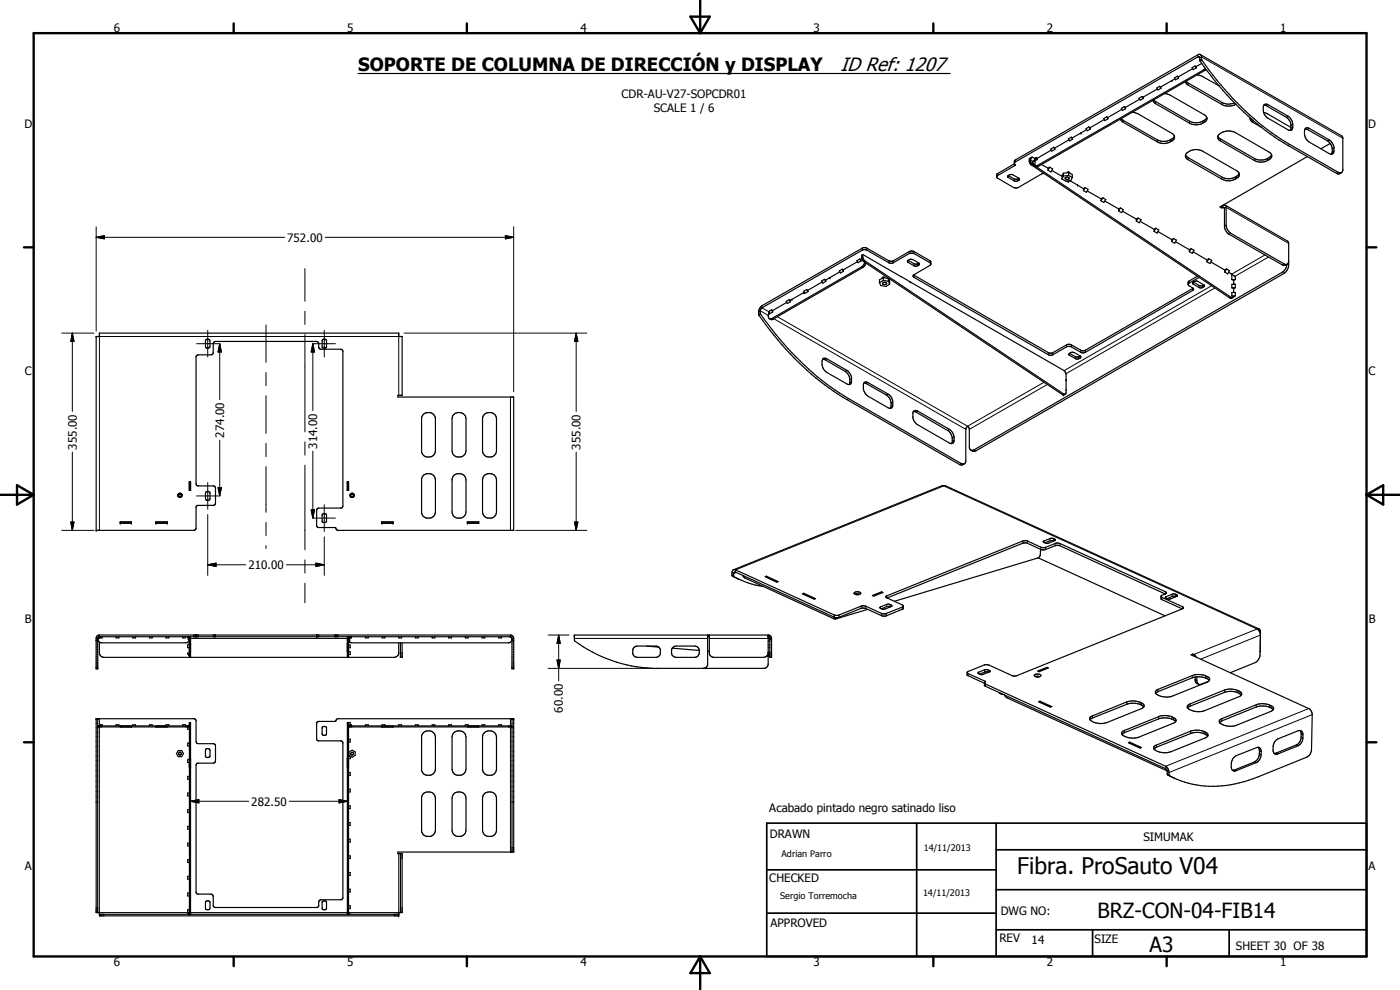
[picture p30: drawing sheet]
<svg xmlns="http://www.w3.org/2000/svg" width="420mm" height="297mm" viewBox="0 0 420 297" stroke-linecap="round" stroke-linejoin="round" font-family="sans-serif">
<defs><g id="words">
<text font-size="6.9" x="305.3" y="262.2">Fibra. ProSauto V04</text>
<g font-size="6.3">
<text x="329.4" y="275.4">BRZ-CON-04-FIB14</text>
<text x="345" y="285.6">A3</text>
</g>
<text font-size="5.8" x="252.2" y="21.2">ID Ref: 1207</text>
<text font-size="5.5" x="107.5" y="21.2">SOPORTE DE COLUMNA DE DIRECCIÓN y DISPLAY</text>
<g font-size="3.5">
<text x="34.2" y="9.6">6</text>
<text x="104.2" y="9.6">5</text>
<text x="174.2" y="9.6">4</text>
<text x="244.2" y="9.6">3</text>
<text x="314.2" y="9.6">2</text>
<text x="384.2" y="9.6">1</text>
<text x="186.6" y="29.5">CDR-AU-V27-SOPCDR01</text>
<text x="196.2" y="33.7">SCALE 1 / 6</text>
<text x="7.3" y="38.4">D</text>
<text x="410.6" y="38.4">D</text>
<text x="86.2" y="72.5">752.00</text>
<text x="7.4" y="112.6">C</text>
<text x="410.7" y="112.6">C</text>
<text x="67.3" y="131.3" transform="rotate(-90 67.3 131.3)">274.00</text>
<text x="23" y="134.9" transform="rotate(-90 23 134.9)">355.00</text>
<text x="95.2" y="134.6" transform="rotate(-90 95.2 134.6)">314.00</text>
<text x="174.2" y="134.9" transform="rotate(-90 174.2 134.9)">355.00</text>
<text x="74.6" y="170.7">210.00</text>
<text x="7.4" y="186.9">B</text>
<text x="410.8" y="186.9">B</text>
<text x="168.9" y="213.8" transform="rotate(-90 168.9 213.8)">60.00</text>
<text x="75.4" y="241.7">282.50</text>
<text x="230.9" y="243.7">Acabado pintado negro satinado liso</text>
<text x="231" y="251.5">DRAWN</text>
<text x="343.1" y="252.3">SIMUMAK</text>
<text x="7.4" y="261.1">A</text>
<text x="410.7" y="261.1">A</text>
<text x="230.9" y="264.6">CHECKED</text>
<text x="300.3" y="274.5">DWG NO:</text>
<text x="231.3" y="278.3">APPROVED</text>
<text x="299.9" y="282.6">REV</text>
<text x="309.6" y="283.3">14</text>
<text x="328.5" y="283.1">SIZE</text>
<text x="370.9" y="285.1">SHEET 30 OF 38</text>
<text x="34.2" y="289.9">6</text>
<text x="104.2" y="289.9">5</text>
<text x="174.2" y="289.9">4</text>
<text x="244.2" y="289.9">3</text>
<text x="314.2" y="289.9">2</text>
<text x="384.2" y="289.9">1</text>
</g>
<g font-size="2.7">
<text x="234.5" y="257.1">Adrian Parro</text>
<text x="277.2" y="255.3">14/11/2013</text>
<text x="234.1" y="269.7">Sergio Torremocha</text>
<text x="277" y="268.7">14/11/2013</text>
</g>
</g></defs>
<g fill="none" stroke="#000" stroke-width=".35">
<path d="M358.6 19.8l.4 .6M358.6 19.8l.4 .2M358.6 19.8l-.9 .5 .4 .6 .9-.5M359 20v.4M360.2 16.4l42.5 24.4 .3 .5-.1 10.1-.4 .5-.9-.2-14.5-8.4a84.4 84.4 0 0 1-26.5-25.5l-.2-1.3-.3-.2-.6 .1-54.8 31.6-.3 .4 .2 1.3-5.5 3.3M360.6 19l-1.6 1M107.5 22.1h177.6M326.1 38.9l-4.3 2.5M326.8 38.1l-.9 .5 .4 .6 .9-.5M326.8 38.1l.4 .6M326.8 38.1l.4 .2M327.2 38.3v.4"/>
<path d="M331.4 35.9l-4.2 2.4M332.1 35.1l-.9 .5 .4 .6 .9-.5M332.1 35.1l.4 .6M332.1 35.1l.4 .2M332.5 35.3v.4M336.3 35.7l.8 1 10.2 5.8a4.1 4.1 0 0 0 5.2-1v-.7M336.5 35.6l10.8 6.4a4.3 4.3 0 0 0 4.6-.4l.6-.7M336.7 32.8l-4.2 2.5M337.4 32l.4 .6M337.4 32l.4 .2M337.4 32l-.9 .5 .4 .6 .9-.5M337.8 32.2v.4"/>
<path d="M339.8 33.7l1.7 .5 10.2 5.8 .8 .8M342 29.8l-4.2 2.4M342.7 29l-.9 .5 .4 .6 .9-.6M342.7 29l.4 .5M342.7 29l.4 .1M343.1 29.1v.4M346.2 30l10.8 6.4a4.1 4.1 0 0 0 5.2-1.1M347.3 26.7l-4.2 2.4M348 25.9l-.8 .5 .3 .6 .9-.5M348 25.9l.4 .6M348 25.9l.4 .2M348.4 26.1v.4"/>
<path d="M349.5 28.1l1.7 .5 10.5 6a1.33 1.33 0 0 1 .4 1.4 1.33 1.33 0 0 1-1.1 1 4.2 4.2 0 0 1-3.7 .1l-10.5-6-.4-.3-.4-.7M351.7 24.2h.1M351.7 24.2l-3.3 1.9M352.6 23.7l-.9 .5M353.3 22.9l-.8 .5 .3 .6 .9-.5M353.3 22.9l.4 .6M353.3 22.9l.4 .1M353.7 23v.5M355.8 24.5l.3 .6 .5 .4 10.4 6a4.7 4.7 0 0 0 3.9-.2M355.9 24.4l11.1 6.5a4.3 4.3 0 0 0 3.5 0M357.9 20.6l-4.2 2.4M359.2 22.5l1.5 .3 5.2 3"/>
<path d="M361.7 20.5l-50.6 29.3h-.5M362 20.9l-50.3 29-.6 .1-.7-.5M375.2 35.4v.4l.5 .8 2.8 1.5M375.4 35.6l.6 .5M379.3 33.8l1.1 .4 7 4M379.3 31.5l.3-.2h.7l6.2 3.5a3.3 3.3 0 0 1 1.3 4.1l-.5 .3M379.3 31.5l.7 .2 6.3 3.6 1.1 1.7-.1 2.2M379.3 31.5a3.3 3.3 0 0 0 1.3 4l5.9 3.4 .8 .3M391.7 38.7l6.7 3.6a3.4 3.4 0 0 1 1.2 4M391.7 38.7a3.4 3.4 0 0 0 1.2 3.9l6 3.5 .7 .2M391.7 38.7l.5-.3 .7 .1 6 3.5 .9 .9a3.3 3.3 0 0 1 .5 2.9l-.7 .5M302.6 52.7l1.9 1.1h.6l.7-.3"/>
<path d="M302.6 52.7l-.1 .5 1.9 1.1a1.14 1.14 0 0 0 1.6-.6l-.2-.2M302.6 52.7l.9-.4 .4 .1 1.9 1.1M304.4 48.9l55.3-31.9 .3 .1v.8a84.7 84.7 0 0 0 26.5 25.7l14.8 8.5 .6 .1 .7-.4M304.4 49.1l-5.1 3.1-.2 .9 5.5 3.3 1-.1 7-4.1 .7-.1M309.2 47.4l-.3 .2v.9l.5 .9 59.7 40 .4 .1 .5-.2M309.2 47.4l.1 1.1 .4 .7 59.7 40 .5 .1 .3-.2M309.7 47.1l.9 .5M309.7 47.1l-.5 .9 .7 .4M309.7 47.1l-.5 .3M309.9 48.4l.7-.1v1.5M309.9 48.4v.5l.4 .4M310.2 49.2l.1 .1"/>
<path d="M310.3 49.3l.3 .5M310.4 48.1h.1M310.5 47.8l-.3 .5M310.6 49.7v.1M310.6 47.7l-.2 .6M310.9 47.3l-.3 .4M310.9 47.3l.4 .6M310.9 47.3l.4 .2M311.3 47.5v.4M311.3 47.9l-.8 .4M312.6 49.4l1.9 1.1M314.5 50.5v.6"/>
<path d="M315 50.2l.9 .5-.5 .9-.9-.5M315 50.2l-.5 .9M315 50.2l-.5 .3M315.5 45l-4.2 2.5M315.7 51.1l3 1.8M316.2 44.2l-.9 .5 .4 .6 .9-.5M316.2 44.2l.4 .6M316.2 44.2l.4 .2M316.6 44.4v.4M319.1 52l-.4 .7v1M319.1 52v.8M319.1 52.8l-.4 .9"/>
<path d="M319.7 53.3a.69 .69 0 0 1 1.2 .2 .63 .63 0 0 1-.7 .3 .63 .63 0 0 1-.5-.5zM320.7 51.6l-1.6 .4M320.7 51.6l1.1 .8v.9M320.7 51.6v1M320.7 52.6l1.1 .7M320.7 52.6l-1.6 .2M320.8 42l-4.2 2.4M321 54.2l-.3 .5-.6-.3M321 54.2l2.4 1.4M321.5 41.1l.3 .7M321.5 41.1l.3 .3M321.5 41.1l-.9 .6 .4 .6 .8-.5"/>
<path d="M321.8 53.3l-.4 .8-1.5 .3-1.2-.7M321.8 41.4v.4M323.4 55.5l1.8 1.1M325.2 56.6v.6M325.7 56.3l.8 .5-.5 .9-.8-.5M325.7 56.3l-.5 .9M325.7 56.3l-.5 .3M326.3 57.3l4.1 2.3M330.4 59.6v.6M331 59.4l.8 .5-.5 .8-.9-.5M331 59.4l-.6 .8M331 59.4l-.6 .2"/>
<path d="M355.8 46.5l.5 .7 10.7 6.1a4.1 4.1 0 0 0 4.9-1.2M356.1 46a4.3 4.3 0 0 1 4.9-.6l10.1 5.8a1.32 1.32 0 0 1 .8 1.5 1.32 1.32 0 0 1-1.2 1.1 4.1 4.1 0 0 1-3.7 .1l-10.4-6a1.21 1.21 0 0 1-.5-1.9zM365.5 40.9l.5 .7 11.1 6.2a4.4 4.4 0 0 0 3.8-.5l.7-.8M366 40.2a4.5 4.5 0 0 1 4.7-.4l10.2 5.8a1.32 1.32 0 0 1 .7 1.5 1.32 1.32 0 0 1-1.2 1.1 4.4 4.4 0 0 1-3.9 0l-10.2-5.9a1.17 1.17 0 0 1-.8-1 1.17 1.17 0 0 1 .5-1.1zM392.3 47l-26.2 15.1 .6 .3M399.2 43.1l-2.8 1.5M257.3 78.5l-4.2 2.4M258.1 77.7l-.9 .5 .3 .6 .9-.5M258.1 77.7l.3 .6M258.1 77.7l.3 .2M258.4 77.9v.4M258.7 77.8l-.3 .1"/>
<path d="M258.9 76.4l-.3 .2v.9l.6 1 59.9 40M258.9 76.4l.1 1 .6 .9 59.5 39.9h.6M258.9 76.4l11.5 6.6M259.3 78.5h.1M259.6 78.7l-1 1.4-27.1 15.6-.6-.1M259.9 78.9l-.7 1.2-27.2 15.7a.78 .78 0 0 1-1.1-.2M272.5 78.1l2 1.1h.7l.5-.3M272.5 78.1l-.2 .3 .2 .3 1.8 1.1a1.17 1.17 0 0 0 1.6-.7l-.2-.2M272.5 78.1l1.1-.3 2.1 1.1M279.3 79.2l-.2-.4-5.2-2.9-1 .2-4.8 2.7-1 .2-7.1-4h-1.1l-30.2 17.4-.5 .7v.9a86.6 86.6 0 0 0 26.5 25.6l34.3 19.6h.4l.4-.7v-9.7l.6-.9 .5 .8v5.4a.89 .89 0 0 0 .4 .9 .89 .89 0 0 0 1 0l92.5-53.3a3.1 3.1 0 0 0 1.4-2.4M331.6 60.3l4.1 2.4M335.7 62.7v.6"/>
<path d="M336.2 62.4l.9 .5-.5 .9-.9-.5M336.2 62.4l-.5 .9M336.2 62.4l-.5 .3M336.9 63.4l4.1 2.3M341 65.7v.6M341.6 65.4l.9 .6-.6 .8-.9-.5M341.6 65.4l-.6 .9M341.6 65.4l-.6 .3M342.2 66.4l4.2 2.4M346.4 68.8v.6M346.9 68.5l.9 .5-.6 .9-.8-.5M346.9 68.5l-.5 .9"/>
<path d="M346.9 68.5l-.5 .3M347.5 69.5l4.2 2.4M351.7 71.9v.6M352.2 71.5l.8 .6-.5 .9-.8-.5M352.2 71.5l-.5 1M352.2 71.5l-.5 .4M352.8 72.5l4.1 2.4M356.9 74.9v.6M357.5 74.6l.8 .5-.5 .9-.9-.5M357.5 74.6l-.6 .9M357.5 74.6l-.6 .3M358.1 75.6l4.1 2.4"/>
<path d="M362.2 78v.6M362.8 77.6l.9 .5-.6 1-.9-.5M362.8 77.6l-.6 1M362.8 77.6l-.6 .4M363.4 78.6l4.2 2.4M366.7 62.4l.5-.3 .3 .4v5.7l.9 1.7 16.6 9.7h.6l.7-.4M366.7 61.8v.6M367 61.6l.6-.1 .4 .5v5.9a3.6 3.6 0 0 0 1.4 2.1l16.2 9.3 .4 .1a.89 .89 0 0 0 .7-1M367.7 61.6l18.8 10.8 .2 .6v6.5a3.3 3.3 0 0 1-1.4 2.5l-92.4 53.3-.9 .1-.6-.4M29.8 99.9h89.9v1.1h1v17.6h-1.3v.5h34.8v40h-52.7l-.5-.2-.4-.6h-5.1l-.3-.2-.2-.3v-4.8l.3-.5 7.1-.1 .5-.5v-46.6l-.6-.5h-6.1l-.5-.5v-1.3l-.7-.6h-30.3l-.6 .4-.1 .3v2.7l-.2 .5-.5 .2h-4l-.3 .2-.2 .4v38l.5 .7h4.9l.3 .2 .2 .5-.1 4.8-.6 .3h-4.7l-.3 .2-.2 .5v6.3l-.6 .5h-29.3v-58.1h.9zM230.7 94.3l-.1 .7 .3 .6M231.6 93l-.7 .4-.2 .9"/>
<path d="M231.6 93l.3 .6M231.6 93l.3 .2M231.9 93.6l-1.2 .7M231.9 93.2v.4M236.1 90.7l-4.2 2.5M236.8 89.9l-.8 .5 .3 .7 .9-.5M236.8 89.9l.4 .7M236.8 89.9l.4 .2M237.2 90.1v.5M237.6 89.8v.1M237.6 89.8l-.4 .3M241.5 87.7l-3.9 2.1"/>
<path d="M242.1 86.9l.4 .6M242.1 86.9l.4 .2M242.1 86.9l-.9 .5 .4 .6 .9-.5M242.5 87.1v.4M246.7 84.6l-4.2 2.5M247.4 83.8l-.9 .5 .4 .7 .9-.5M247.4 83.8l.4 .7M247.4 83.8l.4 .2M247.8 84v.5M252 81.6l-4.2 2.4M252.8 80.8l.3 .6M252.8 80.8l.3 .1"/>
<path d="M252.8 80.8l-.9 .5 .3 .6 .9-.5M253.1 80.9v.5M263.9 84.8l.5 .9 1.5 .2 1.1-.6M264.9 84.9l.9-.2 .3 .3a.62 .62 0 0 1-.6 .4 .62 .62 0 0 1-.6-.5zM265.1 83.1l-1.2 .8v.9M265.1 83.1l1.5 .5M265.1 83.1v1.1M265.1 84.2l1.5 .2M265.1 84.2l-1.2 .6M266.6 83.6l.3 .6v-.2M266.6 83.6v.8M266.6 84.4l.4 .9"/>
<path d="M266.9 84v.1M266.9 84l.1 1.3M270.4 83h.1M270.4 83l49 28.2 .5 1.1v5.5l-.2 .4M273.1 84.5h.1M274.2 82.5l40.8 23.5 .9-.1 4.8-2.6 .6 .1 3.4 1.8h.9l32.4-18.7M274.2 82.5l-.2 .3 .3 .4 40.9 23.4 .7-.1 4.6-2.6 1 .2 3 1.7h1.1l32.3-18.6 .3-.4-.2-.3M274.2 82.5l5-3 .1-1.1-5.6-3.1-.8 .2-4.8 2.7-.8 .2-7.1-3.9-1.1-.2-30.4 17.4-.9 1.1-.1 1.6a85.4 85.4 0 0 0 26.5 25.5l33.7 19.5a1.19 1.19 0 0 0 1.6-.3M358.1 84.6l1.9 1.1 .6 .1 .7-.3M358.1 84.6l-.2 .4 .2 .3 1.9 1.1a1.17 1.17 0 0 0 1.5-.8l-.2-.1M358.1 84.6l1.3-.2 1.9 1.1M359.4 82.9l-2.8 1.7 .1 1 1.3 .9"/>
<path d="M359.9 83.2l-3.3 2.1M367.6 81v.7M368.1 80.7l.9 .5-.5 1-.9-.5M368.1 80.7l-.5 1M368.1 80.7l-.5 .3M368.7 81.7l2 1.4v.8M369.7 88.8h1M369.7 88.8l.5 .3 .5-.3M369.7 88.8v-1h1v1M369.7 86.3v-1h1v1M369.7 82.3v1.6M369.7 83.9h1"/>
<path d="M369.7 83.9l.5 .3M369.7 86.3h1M369.7 86.3l.5 .3M369.7 82.3h.1M370.2 84.2v1.1M370.2 86.6v1.2M370.7 83.9l-.5 .3M370.7 86.3l-.5 .3M61.8 102a.74 .74 0 0 1 1.2 .3v1.8l-.4 .3h-.6l-.3-.3zM96.8 102a.77 .77 0 0 1 1.2 .2v1.9l-.3 .3h-.7l-.3-.3zM246.9 107.7l.3-.2h.7l6.3 3.6a3.3 3.3 0 0 1 1.4 2.2l-.2 1.8-.4 .3-.6-.1-6.3-3.5a3.4 3.4 0 0 1-1.2-4.1zM246.9 107.8h.5l6.7 4 .9 1.8v1.3l-.2 .5"/>
<path d="M259.3 114.9l-.2 1.8 .5 1.3 .7 .7 6.2 3.6 .7 .2M259.3 114.9l.7 .2 6.3 3.6 .8 1.1 .3 .9-.2 1.8M259.3 114.9l.5-.3 .5 .1 6.7 3.9 .6 .8 .3 1v1.6l-.7 .5M319.7 118.2l-.6 .3M321 106l1.9 1.1h.8l.5-.3M321 106l-.3 .3 .2 .3 1.8 1a1.17 1.17 0 0 0 1.6-.6l-.1-.2M321 106l1.1-.3 2.1 1.1M126.9 124.5a2.15 2.15 0 0 1 2.3-.6 2.15 2.15 0 0 1 1.5 1.7v9.7a2.12 2.12 0 0 1-2 1.8 2.12 2.12 0 0 1-2.2-1.5v-10.3zM136.1 124.5a2.17 2.17 0 0 1 2.3-.7 2.17 2.17 0 0 1 1.5 1.8v9.7a2.11 2.11 0 0 1-2.1 1.8 2.11 2.11 0 0 1-2.1-1.8v-9.7zM145.3 124.5a2.14 2.14 0 0 1 2.2-.7 2.14 2.14 0 0 1 1.5 1.8v9.7a2.11 2.11 0 0 1-2.1 1.8 2.11 2.11 0 0 1-2.1-1.8v-9.7zM274.1 123.4l.8 .2 9.7 5.7 .5 .5a3.5 3.5 0 0 1 .5 3.3M274.1 123.4l.5-.3 .8 .2 9.5 5.5a3.2 3.2 0 0 1 1.1 4.2l-.4 .1"/>
<path d="M274.1 123.4l-.1 2.2 1.1 1.7 9.8 5.6 .7 .2M36.1 156.6h3.3v.4h-3.3zM36.1 156.6h3.3M46.8 156.6h3.4v.4h-3.4zM46.8 156.6h3.4M56.8 144.6h.4v2.6h-.4zM56.8 144.6v2.6M61.8 147.7a.74 .74 0 0 1 1.2 .3v1.8l-.4 .3h-.6l-.3-.3zM96.8 154.2l.9-.1 .3 .4-.2 2.2-.8 .1-.3-.3zM104.2 144.6h.4v2.6h-.4zM104.3 144.6v2.6M114.6 156.6h3.3v.4h-3.3z"/>
<path d="M114.6 156.6h3.3M127.2 142.5a2.18 2.18 0 0 1 3.5 1.5v9.6a1.92 1.92 0 0 1-1.6 1.8 2.12 2.12 0 0 1-2.6-1.5v-10.2zM136.1 142.8a2.17 2.17 0 0 1 2.3-.6 2.17 2.17 0 0 1 1.5 1.8v9.6a1.92 1.92 0 0 1-1.6 1.8 2.08 2.08 0 0 1-2.5-1.2l-.1-10.2zM140.3 156.6h3.4v.4h-3.4zM140.3 156.6h3.4M143.6 156.6v.4M145.5 142.5a2.17 2.17 0 0 1 3.5 1.5v9.6a1.94 1.94 0 0 1-1.5 1.8 2.17 2.17 0 0 1-2.4-.9l-.3-.9v-9.6l.3-1zM220.2 170.9l.6 .1 30 13.7 .8-.1 7.2-2.8 1.1 .1 5.3 2.3 .6-.1 5.3-2.2M220.2 170.9l-.5 .7v1a25.5 25.5 0 0 0 9.4 3.4M220.2 170.9l62.4-25.1 1.1-.1 94.2 43M220.3 173.1l-.1-1 .4-.5 29.8 13.6 1.2 .1 7.2-2.8 1 .1 4.8 2.1 1 .2 5.5-2.3-.1-1-5-2.3-.2-.3 .3-.2 40.9-16.5 1-.1 5 2.1 3.9-1.3 1.2 .1 31.7 14.5 .2 .5-1.6 .8v.8l6.4 3M220.6 173.3l1.3 .6"/>
<path d="M222.9 172.6l.6 .8 26.7 12.2h.8M229.6 173l.4-.1 3.5 1.6-.4 .2zM230 172.9v.2M230 173.1l3.2 1.5M230 173.1l-.1 .1M240.8 178.2l.4-.2 3.6 1.6-.4 .1zM241.2 178.3h.1M241.2 178.3l3.2 1.4M241.2 178v.3M256.7 178.3l1.2 .1M257.1 178.4h.4M257.3 178.4h.2"/>
<path d="M257.9 178.4l.4-.3a1.14 1.14 0 0 0-1.9 0l.8 .3M257.9 178.4h-.4M261.8 178.7l2.8-1.1 .4 .2-2.8 1.1zM264.6 177.6v.1M264.6 177.7l.2 .1M264.6 177.7l-2.6 1M311.6 167.4l38.1 17.4M311.6 167.4l-43.2 13M312.2 165.4v1.3l-.6 .7M312.2 165.4h.1M312.3 164.8l-.1 .6M312.4 164.8l-4.2-1.9-1.3 .1-40.7 16.4"/>
<path d="M312.4 164.8l.8 .2 3.8-1.4 1.1 .1 31.6 14.5M313.1 162.4l2-.8a1.24 1.24 0 0 1 1.6 .5l-2.3 .9-.7-.1zM316.3 162.3l-.8-.1-1.9 .7M348.4 179l6.5 3 .2 .5-50 20.2-1.2 .1-7.5-3.4-1 .1-4.8 2-.3 .3M349.7 179.2l2-.9a1.19 1.19 0 0 1 1.6 .5l-1.9 .9a1.68 1.68 0 0 1-1.7-.5zM352.9 179.1l-1-.2-1.7 .7M29 190.9l.6-.4h123.8l.6 .4 .2 .7v8.9h-.5v-8.9l-.4-.5h-123.6l-.4 .5v8.9h-.4v-9.2zM29.5 191.3v1l.3 .4M29.8 192.7l.1 3.7 .5 .6 .7 .2h87.2l1-.4 .4-.7v-3.2M29.8 191.1l-.2 .2M29.8 191.1l-.3 .2M29.8 191.1h.2l-.5 .2"/>
<path d="M30.7 191.1v.3l-1.2-.1M34.8 191.1v.3h.9v-.3M39.8 191.1v.3h.9v-.3M44.9 191.1v.3h.8v-.3M49.8 191.1v.3h.9v-.3M54.8 191.1v.3h.9v-.3M56.3 191.1h.2M56.5 191.2h.1M56.5 191.2l.1 .1M56.6 191.3l.2 .4M56.7 191.3l.1 .3-.3-.5v.8h.3v.3l-.3 .4-.7 .3h-25.4l-.6-.2M56.8 194.3v1.3"/>
<path d="M56.8 191.5v.1M56.8 193v.5M56.8 191.1v5.7M56.8 193.5h-.5v.8h.5M57.2 191.1v5.7h-.4l-.5-.7v-.1h.5M58.8 190.5v.6M64.7 190.5v.6M95 190.5v.6M104.3 193v2.6M104.3 191.1v5.7h.3v-5.7M104.6 193.5h.5v.9h-.5M104.6 191.9l.2 .6"/>
<path d="M104.6 195.5h.5v.9h-.5M104.6 192.4h.1M104.9 191.4v1.2l-.3-.4 .2 .3M105.1 191.1l-.5 .5M105.2 191.1l-.4 .2M105.5 191.1v.3h-.8M109.7 191.1v.3h.8v-.3M114.7 191.1v.3h.8v-.3M119.7 191.1v.3h.8v-.3M120.2 192.9v4.3h.5v-4.3M124.7 191.1v.3h.8v-.3M129.7 191.1v.3h.8v-.3"/>
<path d="M134.7 191.1v.3h.8v-.3M139.6 191.1v.3h.9v-.3M144.7 191.1v.3h.8v-.3M149.7 191.1v.3h.8v-.3M153.1 191.1a.96 .96 0 0 1 .5 1 .96 .96 0 0 1-1 .8h-47l-.8-.4M190.3 194.3l.9-.5h5.7l.7 .3 .4 .4a2.05 2.05 0 0 1 .1 1.9l-.5 .6-.7 .2h-5.7l-.8-.2-.3-.4a2.05 2.05 0 0 1-.1-1.9zM194.1 193.8l3.6 .4M201.7 194.5l8.2 .7M202.1 194.1l.8-.3h5.7a1.74 1.74 0 0 1 1.3 1.7 1.74 1.74 0 0 1-1.3 1.7h-5.7a1.73 1.73 0 0 1-1.5-1.3 1.73 1.73 0 0 1 .7-1.8zM212.4 191.1h.5M212.4 190.5v9l-.4 .7-.7 .3M212.4 195.4h.5"/>
<path d="M212.9 190.5v5.6l.8 1 15.5 .1 1-.4M230.5 191.1l.5 .3M230.5 194.4h.5M230.5 190.5v5.9h.5l-.3 .4M230.5 195.5h.5M230.5 192.4h.5M230.5 193.5h.5M230.5 196.1l-.3 .7M230.5 191.1l.5 .5M230.5 191.1l.2 .1M230.7 196.8h-.5M230.7 196.8h-.2"/>
<path d="M230.7 191.1l.3 .3M230.7 191.2l.3 .5M230.8 196.6l-.1 .1M231 191.4v.2M231 191.4v5.8h.6v-5.6l-.3-.7-.5-.4h-58.4v1.5a35.4 35.4 0 0 0 12.6 6.7l4.6 1.1 6.2 .7h33.7l.7-.3 .3-.7v-2.7M250.3 185.2l.6 .4M250.6 185.3l.3 .3M260.4 182.8l-9.5 2.8M264.1 182.2l2.3-.9 1.3 .4-.2 .3-2.2 .8-1.1-.3zM267.2 182.1l-.8-.2-1.9 .8M358 196.3l-.5 .2 35.3 16.1a2.15 2.15 0 0 1 1 1.8l-.2 10.4a2.7 2.7 0 0 1-1.5 2.4l-14.6 5.9a31.6 31.6 0 0 1-25.5 .2M358 196.3l1.1 .9"/>
<path d="M358 196.3v.4M377.9 188.7h-.6a2.24 2.24 0 0 1 1 1.8l-.1 5.9a2.91 2.91 0 0 1-1.5 2.4l-7.5 3M377.9 188.7l.4 .7-.1 6.3M28.9 215.6h29.4l.5 .5v6.4l.2 .4 .5 .2h4.7l.4 .3v5.2l-.6 .4h-4.7l-.3 .2-.2 .4v38l.2 .5 .3 .2h4l.5 .2 .2 .5v2.7l.5 .6h30.7l.5-.5v-1.5l.5-.3h6.2l.5-.5v-46.7l-.5-.5h-6.9l-.3-.2-.2-.3v-4.8l.7-.5h4.9l.7-.9h52.9v40.1h-34.8v.4h1.3v17.7h-1v1h-89.9v-1h-.9zM29.3 215.6v58.2M29.6 217.7l-.1 .1M29.6 217.7h.1M29.7 217.7l1-.2v.3M34.8 217.8v-.3h.9v.3M36.1 218.1h.1M39.4 218.1h.1M39.8 217.8v-.3h.9v.3"/>
<path d="M44.9 217.8v-.3h.8v.3M46.8 218.1h.1M49.8 217.8v-.3h.9v.3M50.2 218.1h.1M54.8 217.8v-.3h.9v.3M56.3 218.1v.7h.5M56.8 217.8h-27.3v.3h27.3M56.8 217.5l-.3 .3M96.8 218.1l.9-.1 .3 .3v2a.74 .74 0 0 1-1.3 0zM104.6 216.8v57.5M104.6 217.5l.2 .1M104.7 217.8h48.9v.3h-49"/>
<path d="M104.7 217.6h.3M104.8 217.6l.1 .2M104.8 217.7l.7-.2v.3M104.8 217.7v.1M105.1 217.6v-.8h-.8v57.5M105.1 217.6h.1M109.7 217.8v-.3h.8v.3M114.6 218.1h.1M114.7 217.8v-.3h.8v.3M117.9 218.1h.1M119.7 217.8v-.3h.8v.3M124.7 217.8v-.3h.8v.3"/>
<path d="M126.9 220a2.15 2.15 0 0 1 2.3-.6 2.15 2.15 0 0 1 1.5 1.7v9.7a2.12 2.12 0 0 1-2 1.8 2.12 2.12 0 0 1-2.2-1.5v-10.2zM129.7 217.8v-.3h.8v.3M134.7 217.8v-.3h.8v.3M136.1 220a2.17 2.17 0 0 1 2.3-.7 2.17 2.17 0 0 1 1.5 1.8v9.7a2.11 2.11 0 0 1-2.1 1.8 2.11 2.11 0 0 1-2.1-1.8v-9.7zM139.6 217.8v-.3h.9v.3M140.3 218.1h.1M143.7 218.1h.1M144.7 217.8v-.3h.8v.3M145.3 220a2.14 2.14 0 0 1 2.2-.7 2.14 2.14 0 0 1 1.5 1.8v9.7a2.11 2.11 0 0 1-2.1 1.8 2.11 2.11 0 0 1-2.1-1.8v-9.7zM149.7 217.8v-.3h.8v.3M153.7 215.6v40.1M290.3 201.8l.2 .3 5.2 2.4"/>
<path d="M290.3 201.8l.1 .9 5 2.3M293.5 201.8l2-.8a1.37 1.37 0 0 1 1.6 .5l-2 .8a1.32 1.32 0 0 1-1.6-.5zM295.4 204.9v.8l.3 .2 54.2 24.8 .4 .6M295.5 205.1l54.3 24.8a2.72 2.72 0 0 1 1.1 2.8l1.1 .6M295.7 204.6l-.2 .5M295.7 204.5v.1M296.7 201.7l-1-.1-1.7 .7M299.9 207.8l.6 .4M300.3 208l.6 .3M301.4 208.5l.2 .2M301.6 208.6l.7 .8 48 21.9M310.8 203h1.2"/>
<path d="M311.2 203.1h.4M311.4 201.3l2.8-1.1 .4 .2-2.7 1.1zM312 203l.4-.2a1.12 1.12 0 0 0-2 0l1.2 .3M312 203l-.4 .1M312.1 210.7h.1M312.1 210.4l3.6 1.6-.5 .1M312.1 210.4v.3M312.1 210.4l-.4 .2 3.5 1.5M312.1 210.7l3.2 1.4M314.2 200.2v.2M314.2 200.4l.3 .1M314.2 200.4l-2.6 1"/>
<path d="M327.2 215.2l10.9-4.6a5.3 5.3 0 0 1 5.2 .9v.5l-.5 .5-10.6 4.3a5.4 5.4 0 0 1-5.1-.9zM336.8 219.6l11-4.6a4.7 4.7 0 0 1 5.2 1.1l-.2 .5-.7 .4-10.6 4.3a5.2 5.2 0 0 1-4.8-1zM343.2 212.1a5.1 5.1 0 0 0-5.1-.8l-10.2 4.1-.8 .5M346.9 207.3l10.9-4.6a5.1 5.1 0 0 1 5.2 .9v.5l-.8 .6-10.3 4.1a5 5 0 0 1-5.1-.9zM352.8 216.5l-.1-.2a5.5 5.5 0 0 0-4.9-.6l-10.3 4.1-.8 .5M356.5 211.6l10.9-4.5a5.4 5.4 0 0 1 5.2 .8v.6l-.5 .5-10.6 4.2a4.6 4.6 0 0 1-5.2-1.1zM358.7 203.1l.1 1.5 .4 .5 .6 .2M359.2 203.1v1.3a.97 .97 0 0 0 1.4 .9l2-.8M363 204.2a5.2 5.2 0 0 0-5.2-.8l-10.3 4.1-.7 .5M366.1 216l10.9-4.5a5.1 5.1 0 0 1 5.2 .8v.6l-.8 .5-10.3 4.2a5.1 5.1 0 0 1-5.1-.9zM372.5 208.6a4.8 4.8 0 0 0-5.1-.8l-10.2 4.1-.8 .5M382.1 212.9a4.6 4.6 0 0 0-3.7-1.1l-1.4 .3-10.3 4.2-.7 .5"/>
<path d="M390.1 219.2l.3 .3a3.7 3.7 0 0 1-.9 3.7l-7.1 2.9M53.5 225.2h1l.6 .9-.6 .9h-1l-.6-.9zM56.8 228.8v1.4M56.8 227.6v.4M56.8 223h-.5v.8h.5M56.8 228h-.5v.8h.5M56.8 233h-.5v.8h.5M56.8 238h-.5v.8h.5M61.8 224.8a.75 .75 0 0 1 1.2 .3v1.7a.75 .75 0 0 1-.6 .5 .75 .75 0 0 1-.7-.4zM104.3 227.6v2.6M104.6 221.8h.5v.8h-.5M104.6 231.8h.5v.8h-.5"/>
<path d="M104.6 236.8h.5v.8h-.5M104.6 226.8h.4M104.7 225.6l1-.5 .9 .5v1.1l-.9 .5-1-.5zM105.1 226.9v.7h-.5M127.2 238a2.18 2.18 0 0 1 3.5 1.5v9.6a1.92 1.92 0 0 1-1.6 1.9 2.12 2.12 0 0 1-2.6-1.6v-10.2zM136.1 238.3a2.17 2.17 0 0 1 2.3-.6 2.17 2.17 0 0 1 1.5 1.8v9.6a1.92 1.92 0 0 1-1.6 1.9 2.08 2.08 0 0 1-2.5-1.3l-.1-10.2zM145.5 238a2.17 2.17 0 0 1 3.5 1.5v9.6a1.94 1.94 0 0 1-1.5 1.9 2.17 2.17 0 0 1-2.4-1l-.3-.9v-9.6l.3-1zM338.7 222.8l.3-.1 3.5 1.6-.3 .2zM339 222.7v.3M339 223l3.2 1.4M339 223h.1M346.4 223.9l10.9-4.5a5 5 0 0 1 5.2 .9v.5l-.8 .6-10.3 4.2a5.4 5.4 0 0 1-5.2-.9z"/>
<path d="M350.3 231.3v1.1l1.7 .9M362.4 220.9a5.1 5.1 0 0 0-5.1-.8l-10.3 4.1-.7 .5M370.3 227.3l.7-.6 6.1-2.4 .5-.1 .6 .3a3.4 3.4 0 0 1-.9 4.2l-6.9 2.7a1.01 1.01 0 0 1-.9-1l.1-1.6zM377.6 224.2a3.6 3.6 0 0 1-.8 4.3l-6.9 2.6M382.8 222.2l.7-.5 6.1-2.5a1.01 1.01 0 0 1 1.4 1v1.2a2.81 2.81 0 0 1-1.5 2.4l-6.1 2.4h-.8a3.5 3.5 0 0 1 .2-4zM56.8 243h-.5v.8h.5M56.8 247.9h-.5v.9h.5M56.8 253h-.5v.8h.5M56.8 258h-.5v.8h.5M104.6 241.8h.5v.8h-.5M104.6 246.8h.5v.8h-.5M104.6 251.8h.5v.8h-.5"/>
<path d="M104.6 256.8h.5v.8h-.5M120.2 256.1v17.7M29.8 274.3h89.9M56.7 273.9h.1M56.7 273.9l-.4 .4M56.8 274.3v-57.5h.4v57.5M56.8 262.9h-.5v.9h.5M56.8 268h-.5v.8h.5M56.8 273h-.5v.6l.3 .4M56.8 273.8v.1M61.9 270.4l.6-.1 .5 .3v1.9a.74 .74 0 0 1-.6 .5 .74 .74 0 0 1-.7-.4v-2zM96.8 270.4l.7-.1 .5 .3-.2 2.3-.6 .1-.5-.4z"/>
<path d="M104.6 261.8h.5v.8h-.5M104.6 266.8h.5v.8h-.5M104.6 271.8h.5v.8h-.5M104.6 273.8l.5 .5"/>
<circle cx="54" cy="148.6" r=".66"/>
<circle cx="54" cy="148.6" r=".4"/>
<circle cx="105.7" cy="148.6" r=".43"/>
<circle cx="105.7" cy="148.6" r=".67"/>
<circle cx="54" cy="226.1" r=".42"/>
<circle cx="105.7" cy="226.1" r=".42"/>
</g>
<g fill="#000">
<circle cx="324.4" cy="39.9" r=".18"/>
<circle cx="351.7" cy="24.2" r=".18"/>
<circle cx="310" cy="48.9" r=".18"/>
<circle cx="310.6" cy="47.6" r=".18"/>
<circle cx="310.6" cy="47.5" r=".18"/>
<circle cx="323.4" cy="55.5" r=".18"/>
<circle cx="230.8" cy="93.7" r=".18"/>
<circle cx="237.6" cy="89.8" r=".18"/>
<circle cx="241.2" cy="87.8" r=".18"/>
<circle cx="249" cy="83.3" r=".18"/>
<circle cx="273.1" cy="84.5" r=".18"/>
<circle cx="370.2" cy="85" r=".18"/>
<circle cx="28.9" cy="101" r=".18"/>
<circle cx="319.1" cy="118.5" r=".18"/>
<circle cx="319.9" cy="114" r=".18"/>
<circle cx="319.9" cy="113.9" r=".18"/>
<circle cx="28.9" cy="159.1" r=".18"/>
<circle cx="36.1" cy="156.6" r=".18"/>
<circle cx="36.1" cy="157" r=".18"/>
<circle cx="39.4" cy="156.6" r=".18"/>
<circle cx="39.4" cy="157" r=".18"/>
<circle cx="46.8" cy="156.6" r=".18"/>
<circle cx="46.8" cy="157" r=".18"/>
<circle cx="50.2" cy="156.6" r=".18"/>
<circle cx="50.2" cy="157" r=".18"/>
<circle cx="114.6" cy="157" r=".18"/>
<circle cx="114.6" cy="156.6" r=".18"/>
<circle cx="117.9" cy="156.6" r=".18"/>
<circle cx="117.9" cy="157" r=".18"/>
<circle cx="140.3" cy="157" r=".18"/>
<circle cx="140.3" cy="156.6" r=".18"/>
<circle cx="29.8" cy="191.1" r=".18"/>
<circle cx="29.9" cy="191.2" r=".18"/>
<circle cx="30.1" cy="191.1" r=".18"/>
<circle cx="56.3" cy="191.1" r=".18"/>
<circle cx="56.5" cy="191.1" r=".18"/>
<circle cx="56.7" cy="191.5" r=".18"/>
<circle cx="56.8" cy="191.6" r=".18"/>
<circle cx="56.8" cy="196.8" r=".18"/>
<circle cx="56.8" cy="191.7" r=".18"/>
<circle cx="57.2" cy="195.6" r=".18"/>
<circle cx="57.2" cy="193" r=".18"/>
<circle cx="57.2" cy="196.8" r=".18"/>
<circle cx="58.8" cy="191.1" r=".18"/>
<circle cx="58.8" cy="190.5" r=".18"/>
<circle cx="95" cy="191.1" r=".18"/>
<circle cx="95" cy="190.5" r=".18"/>
<circle cx="104.3" cy="196.8" r=".18"/>
<circle cx="104.6" cy="191.9" r=".18"/>
<circle cx="104.6" cy="193" r=".18"/>
<circle cx="104.6" cy="196.8" r=".18"/>
<circle cx="105.1" cy="191.1" r=".18"/>
<circle cx="105.2" cy="191.1" r=".18"/>
<circle cx="172.4" cy="190.5" r=".18"/>
<circle cx="212.4" cy="190.5" r=".18"/>
<circle cx="212.9" cy="190.5" r=".18"/>
<circle cx="230.5" cy="190.5" r=".18"/>
<circle cx="230.8" cy="191.2" r=".18"/>
<circle cx="231" cy="191.7" r=".18"/>
<circle cx="28.9" cy="215.6" r=".18"/>
<circle cx="28.9" cy="200.5" r=".18"/>
<circle cx="29.3" cy="215.6" r=".18"/>
<circle cx="29.3" cy="200.5" r=".18"/>
<circle cx="29.5" cy="217.8" r=".18"/>
<circle cx="29.9" cy="217.6" r=".18"/>
<circle cx="30" cy="217.5" r=".18"/>
<circle cx="36.1" cy="217.8" r=".18"/>
<circle cx="39.4" cy="217.8" r=".18"/>
<circle cx="46.8" cy="217.8" r=".18"/>
<circle cx="56.8" cy="217.8" r=".18"/>
<circle cx="104.6" cy="218.1" r=".18"/>
<circle cx="104.6" cy="217.8" r=".18"/>
<circle cx="104.6" cy="217.5" r=".18"/>
<circle cx="104.8" cy="217.7" r=".18"/>
<circle cx="105.2" cy="217.5" r=".18"/>
<circle cx="114.6" cy="217.8" r=".18"/>
<circle cx="117.9" cy="217.8" r=".18"/>
<circle cx="143.7" cy="217.8" r=".18"/>
<circle cx="153.6" cy="218.1" r=".18"/>
<circle cx="153.6" cy="217.8" r=".18"/>
<circle cx="153.7" cy="215.6" r=".18"/>
<circle cx="153.7" cy="200.5" r=".18"/>
<circle cx="154.2" cy="200.5" r=".18"/>
<circle cx="154.2" cy="215.6" r=".18"/>
<circle cx="57.2" cy="227.6" r=".18"/>
<circle cx="57.2" cy="230.2" r=".18"/>
<circle cx="104.6" cy="230.2" r=".18"/>
<circle cx="56.8" cy="274.3" r=".18"/>
<circle cx="119.7" cy="274.3" r=".18"/>
<circle cx="119.7" cy="274.8" r=".18"/>
</g>
<g fill="none" stroke="#000" stroke-width=".3">
<path d="M359.5 16.4v.7l.5 .3 .6-.3 42.4 24.4M360.6 17.7l-.6 .2M360.7 18.1l-.5 .3M337.1 36.1v.6M346.8 30.5v.6M356.6 24.9v.6M357 36.4v.6M361 36.4v.6M361.3 21l.3 .1M361.4 36.1v.6M366.7 30.7v.7M370.7 31.1v.3"/>
<path d="M376 36.1v.6M380.6 31.4l-.6 .3M386.5 34.8l-.5 .4M388 37.3l-.6 .3M388 38.1l-.6 .3M392.9 38.5l-.5 .4M299.4 52.1v.6M302.6 52.7v.6M304.4 53.7v.6M304.5 49.3v.4M304.7 48v.6M305.4 53.7v.6"/>
<path d="M305.8 53.5v.6M309.2 48.1l-.3 .2M309.9 49.3l-.4 .2M311.4 49.7l.3 .2M347.3 42v.5M351.2 42v.5M351.7 41.7v.6M356.6 47.3v.6M366.3 41.7v.6M366.7 53.1v.7M370.7 53.1v.7M371.1 52.9v.6"/>
<path d="M376.5 47.5v.7M380.4 47.5v.7M380.9 47.3v.6M387.1 43.3l-.6 .3M398.9 42l-.5 .3M400.3 45.3l-.5 .3M400.3 44.4l-.5 .3M401.6 51.7l-.5 .3M28.9 71.2l2.4-.5v1zM28.9 71.2h56.5M28.9 68v31.4M97.6 71.2h56.6"/>
<path d="M151.7 70.7l2.5 .5-2.5 .5zM154.2 68v49.5M258.8 74.5v.6M258.9 77.1l-.3 .2M259.6 78.3l-.4 .2M260.2 74.5v.6M266.7 78.2v.6M268.1 78.2v.6M272.5 78.1v.6M272.9 75.5v.6M274.3 75.5v.6M274.3 79.1v.7"/>
<path d="M275.4 79.1v.7M275.7 78.9v.6M279.1 78.2v.6M366.9 61.6v.6l.6 .3 .5-.3 18.7 10.8M368 67.6l-.5 .3M369.4 70l-.5 .3M379.6 76.5l-10 5.8M380.7 77.1l-10.1 5.8M385.3 79.2l-.5 .3M386.3 79.3l.4 .2M18.5 99.9h9.7M21.7 99.9l.5 2.5h-1z"/>
<path d="M21.7 99.9v23.5M62.3 99.1v8M79.8 97.5v11.3M91.5 80.6v9.8M91.5 93.4v4M97.3 99.1v8M121.3 99.9h54.8M172.9 99.9l.5 2.5h-1zM172.9 99.9v23.5M227.7 93.6l.5-.3 2.4 1.4M228.2 93.9l-.5 .3M228.3 94.3l-.5 .3"/>
<path d="M228.7 91.7v.7l2.2 1.2M231.7 95.5l.3 .3M232.2 95.6l57.6 33.2M233.3 95l57.1 32.9 22.9-13.2M258.6 80.1l.3 .2M274.3 82.6v.6M356.9 84.3v.7M357.9 86.6v.6M358.1 84.6v.7M359.9 85.6v.7M360.9 85.6v.7M361.3 85.5v.6"/>
<path d="M363.6 85.7l-44.2 25.5M364.6 86.4l-44.7 25.7M369.4 89.2l-.3 .2M384.8 81.7l.5 .3M59 103.1h6.7M65.9 103.1l.6 2.5h-1.1zM65.9 103.1v16.8M79.8 111.8v3.9M79.8 118.7v11.3M91.5 100.4v29.2M93.9 103.1l.5 2.5h-1zM93.9 103.1v20.1"/>
<path d="M94 103.1h6.7M119.7 118.6v-17.6h-89.9v58.1M153.2 119.1v40M248.1 107.7l-.5 .2M254.2 111.1l-.6 .3M254.7 119.6l-.5 .3M255.6 113.6l-.6 .3M255.6 114.4l-.6 .3M260.5 114.8l-.5 .3M266.5 118.2l-.5 .3M314.3 115.4l-23.4 13.4M314.6 105.8v.6"/>
<path d="M316 105.8v.6M319.1 118.2l-.3 .2M320.1 103.5v.6M321 106v.6M321.5 103.5v.6M322.7 107v.6M323.8 107v.6M324.2 106.8v.6M324.3 105.1v.6M325.7 105.1v.6M21.7 135.6v23.5M65.9 132.1v16.7"/>
<path d="M79.8 133v4M79.8 140v13.7M91.5 132.6v4M91.5 139.6v25.4M93.9 135.4v20M172.9 135.6v23.5M267.9 120.7l-.5 .3M267.9 121.5l-.5 .3M275.4 123.3l-.5 .3M284.9 128.8l-.5 .4M286.3 131.3l-.5 .3M286.3 132.1l-.5 .3"/>
<path d="M288.4 139.1l-.5 .3M292.3 135l.6 .3M18.5 159.1h9.7M21.2 156.6h1l-.5 2.5zM59 148.8h6.7M62.3 144.8v8M62.3 154.4v18.2M65.4 146.3h1.1l-.6 2.5zM79.8 156.7v4M93.4 153h1l-.5 2.4zM94 155.4h6.7M97.3 151.4v8.1"/>
<path d="M154.8 159.1h21.3M172.4 156.6h1l-.5 2.5zM62.3 169.5l2.5-.5v1zM62.3 169.5h11.4M79.8 163.7v.9M85.9 169.5h11.4M91.5 168v4M91.5 175v5.8M94.8 169l2.5 .5-2.5 .5zM97.3 161.1v11.5M219.7 172.5l.5 .3M219.8 172.8l.5 .3"/>
<path d="M220.8 171.7v-.7l62.4-25.2 94.1 42.9-19 7.7v.4M221 171.7l-.8 .4-.5-.2M266.1 178.8v.6M307 162.3l-.1 .7M308.4 162.3v.7M312.4 164.2v.6M313.3 162.3v.4M313.8 164.2v.7M315.1 161.6v.7M316.2 161.6v.7M316.5 161.8v.4M316.7 163.1l-.1 .6"/>
<path d="M318.1 163.1v.6M348.7 179.2v.7M349.8 177.6v.6M350 179v.5M351.7 178.3v.7M352.8 178.3v.7M353.1 178.5v.4M28.9 192h.4M28.9 192.3h.4M28.9 191.6h.4M29.8 190.5v.6M56.8 192.3h.4"/>
<path d="M56.8 191.6h.4M56.8 196.8h.4M57.2 191.6h47.1M58.2 190.5v.6M59.5 190.5v.6M64 190.5v.6M95.7 190.5v.6M100.5 190.5v.6M100.8 190.5v.6M101.5 190.5v.6M104.3 192.3h.3M104.3 191.6h.3"/>
<path d="M104.3 196.8h.3M120.2 195.9h.5M153.2 190.5v.6M153.7 192h.5M153.7 192.3h.5M153.7 191.6h.5M164.5 190.5h6.3M167.2 198h.9l-.4 2.5zM167.7 190.5l.4 2.5h-.9zM167.7 190.5v13.8M172.4 191.6h40M212.9 191.6h17.6"/>
<path d="M231 195.9h.6M231 191.6h.6M250.4 184.5v.7M251.8 184.5v.7M258.4 181.9v.6M259.9 181.9l-.1 .7M264.3 182.1l-.1 .4M264.6 184.1v.6M266 184.1v.7M266.1 181.4v.6M267.1 181.4v.6M267.5 181.5v.5"/>
<path d="M270.8 182.2v.6M354.9 182v.7M378.2 195.5h.1M378.3 190.5l-18 7.3M378.3 189.7h-.2M28.9 215.8h.4M29.8 215.6v2M29.8 218.1v55.7h26.7M30.4 217.8v.3M55.8 217.8v.3M56.8 217.4h.4M104.3 217.4h.3"/>
<path d="M105.6 217.8v.3M152.6 217.8v.3M153.2 215.6v2.2M153.2 218.1v37.6M153.7 215.8h.5M164.5 200.5h31.3M290.5 202.1v.6M293.7 201.7v.4M295.5 201v.7M295.6 204.4v.3M295.7 205.2v.7M296.6 201v.7"/>
<path d="M297 201.2l-.1 .4M327.9 214.8v.6M337.5 219.2v.6M338.1 210.6v.7M342.1 210.7v.7M342.5 210.9v.7M347.5 206.8v.7M347.8 215v.7M351.7 215.1v.7M352.2 215.3v.6M357.2 211.2v.7M357.3 219.4v.7"/>
<path d="M357.8 202.7v.7M358.7 203.8l.5 .3M361.3 219.5v.6M361.8 219.7l-.1 .6M361.9 202.8l-.1 .7M362.3 203l-.1 .6M366.7 215.6v.7M367.4 207.1v.7M371.4 207.1v.7M371.9 207.3l-.1 .7M377 211.5v.6M381 211.5v.7"/>
<path d="M381.5 211.8v.6M392.8 212.6l-43 17.3v.7M393.8 214.4l-43 17.4-.5-.3M101.8 239.9l2.5 .5-2.5 .5zM347 223.6v.6M350.3 232.2l.5 .3M350.4 232.5l.6 .2M370.4 231.1l.5 .2M376.5 228.6l.5 .2M377.9 226.2l.6 .2M378 225.3l.5 .3M382.9 226l.5 .2"/>
<path d="M389 223.5l.5 .3M390.5 221.1l.5 .3M390.5 220.3l.5 .2M28.9 240.6h.4M57.2 240.4l2.5-.5v1zM57.2 240.4h17.4M86.8 240.4h17.5M119.7 256.1v17.7h-15.1M120.2 257.5h.5M153.7 254.3h.5M153.7 240.6h.5M28.9 272.5h.4"/>
<path d="M31.1 274.3v.5M56.8 273.6h.4M57.2 273.8h47.1M104.3 273.6h.3M118.3 274.3v.5M120.2 272.5h.5"/>
</g>
<g fill="none" stroke="#000" stroke-width=".71">
<path d="M10.1 9.9h400v277.1h-400zM70.1 7v2.9M140.1 7v2.9M207.2 5h5.8l-2.9 4.9zM210.1 0v9.9M280.1 7v2.9M350.1 7v2.9M7.2 74.2h2.9M410.1 74.2h3M.1 148.5h10M5.1 145.6l5 2.9-5 2.9zM410.1 148.5h10"/>
<path d="M410.1 148.5l5-2.9v5.8zM7.2 222.7h2.9M410.1 222.7h3M70.1 287v2.9M140.1 287v2.9M210.1 287v10M210.1 287l2.9 5h-5.8zM280.1 287v2.9M350.1 287v2.9"/>
</g>
<path d="M230.1 247h180v40h-180zM275.1 247v40M298.9 255h111.2M298.9 247v40M230.1 274h68.8M230.1 261h68.8M298.9 279h111.2M298.9 267h111.2M327.9 279v8M368.9 279v8" fill="none" stroke="#000" stroke-width=".51"/>
<g fill="#000">
<path d="M28.9 71.2l2.4-.5v1zM151.7 70.7l2.5 .5-2.5 .5zM21.7 99.9l.5 2.5h-1zM65.9 103.1l.6 2.5h-1.1zM93.9 103.1l.5 2.5h-1zM172.9 99.9l.5 2.5h-1zM21.2 156.6h1l-.5 2.5zM65.4 146.3h1.1l-.6 2.5zM93.4 153h1l-.5 2.4zM172.4 156.6h1l-.5 2.5zM62.3 169.5l2.5-.5v1zM94.8 169l2.5 .5-2.5 .5z"/>
<path d="M167.2 198h.9l-.4 2.5zM167.7 190.5l.4 2.5h-.9zM57.2 240.4l2.5-.5v1zM101.8 239.9l2.5 .5-2.5 .5z"/>
</g>
<use href="#words"/>
</svg>
